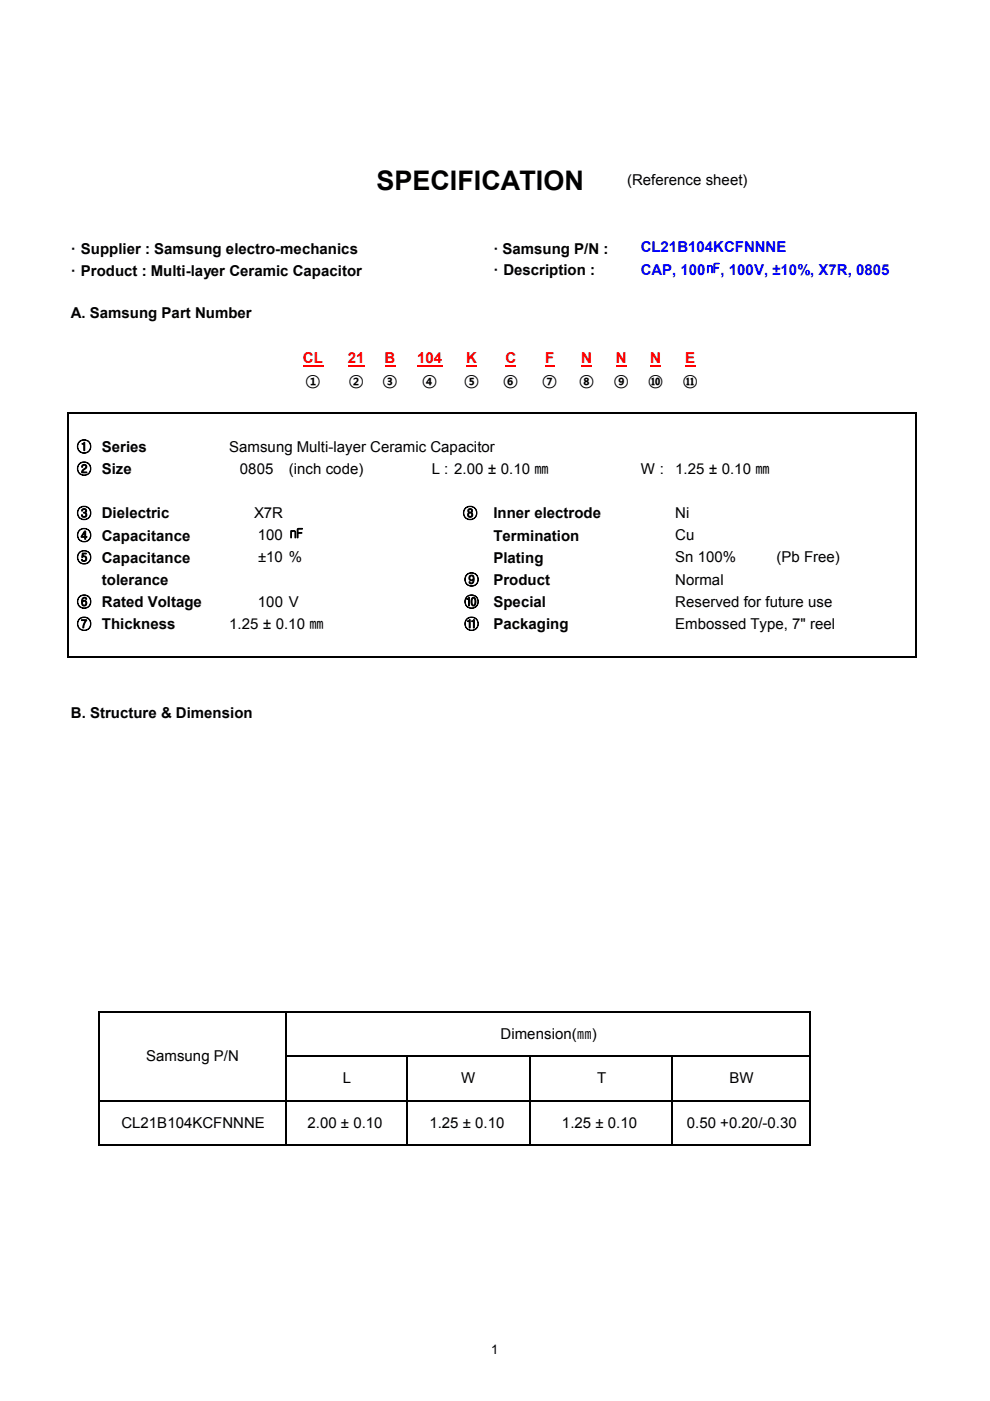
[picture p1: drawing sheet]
<svg xmlns="http://www.w3.org/2000/svg" width="210mm" height="297mm" viewBox="0 0 210 297" stroke-linecap="round" stroke-linejoin="round" font-family="sans-serif">
<defs><g id="words">
<text font-size="5.7" x="79.9" y="40.3">SPECIFICATION</text>
<g font-size="3.2">
<text x="133" y="39.3">(Reference sheet)</text>
<text x="15" y="53.8">· Supplier : Samsung electro-mechanics</text>
<text x="104.6" y="53.8">· Samsung P/N :</text>
<text x="15" y="58.5">· Product : Multi-layer Ceramic Capacitor</text>
<text x="104.6" y="58.3">· Description :</text>
<text x="15" y="67.4">A. Samsung Part Number</text>
<text x="64.8" y="81.7">①</text>
<text x="74" y="81.7">②</text>
<text x="81.2" y="81.7">③</text>
<text x="89.5" y="81.7">④</text>
<text x="98.4" y="81.7">⑤</text>
<text x="106.7" y="81.7">⑥</text>
<text x="115" y="81.7">⑦</text>
<text x="122.9" y="81.7">⑧</text>
<text x="130.2" y="81.7">⑨</text>
<text x="137.5" y="81.7">⑩</text>
<text x="144.8" y="81.7">⑪</text>
<text x="16.3" y="95.8">① Series</text>
<text x="48.6" y="95.8">Samsung Multi-layer Ceramic Capacitor</text>
<text x="16.3" y="100.5">② Size</text>
<text x="50.9" y="100.5">0805</text>
<text x="61.3" y="100.5">(inch code)</text>
<text x="91.6" y="100.5">L : 2.00 ± 0.10 ㎜</text>
<text x="135.9" y="100.5">W :</text>
<text x="143.2" y="100.5">1.25 ± 0.10 ㎜</text>
<text x="16.3" y="109.9">③ Dielectric</text>
<text x="53.9" y="109.9">X7R</text>
<text x="98.1" y="109.9">⑧</text>
<text x="104.7" y="109.9">Inner electrode</text>
<text x="143.2" y="109.7">Ni</text>
<text x="16.3" y="114.6">④ Capacitance</text>
<text x="16.3" y="119.3">⑤ Capacitance</text>
<text x="54.7" y="114.6">100 ㎋</text>
<text x="54.7" y="119.3">±10 %</text>
<text x="104.7" y="114.6">Termination</text>
<text x="104.7" y="119.3">Plating</text>
<text x="143.2" y="114.4">Cu</text>
<text x="143.2" y="119.1">Sn 100%</text>
<text x="164.7" y="119.3">(Pb Free)</text>
<text x="21.6" y="124">tolerance</text>
<text x="98.4" y="124">⑨</text>
<text x="104.7" y="124">Product</text>
<text x="143.2" y="124">Normal</text>
<text x="16.3" y="128.7">⑥ Rated Voltage</text>
<text x="54.7" y="128.7">100 V</text>
<text x="98.4" y="128.7">⑩</text>
<text x="104.7" y="128.7">Special</text>
<text x="143.2" y="128.7">Reserved for future use</text>
<text x="16.3" y="133.4">⑦ Thickness</text>
<text x="48.6" y="133.4">1.25 ± 0.10 ㎜</text>
<text x="98.4" y="133.4">⑪</text>
<text x="104.7" y="133.4">Packaging</text>
<text x="143.2" y="133.4">Embossed Type, 7&quot; reel</text>
<text x="15" y="152.2">B. Structure &amp; Dimension</text>
<text x="106.2" y="220.2">Dimension(㎜)</text>
<text x="31" y="224.9">Samsung P/N</text>
<text x="72.7" y="229.6">L</text>
<text x="97.8" y="229.6">W</text>
<text x="126.7" y="229.6">T</text>
<text x="154.7" y="229.6">BW</text>
<text x="25.7" y="239.1">CL21B104KCFNNNE</text>
<text x="65.2" y="239.1">2.00 ± 0.10</text>
<text x="91.1" y="239.1">1.25 ± 0.10</text>
<text x="119.2" y="239.1">1.25 ± 0.10</text>
<text x="145.7" y="239.1">0.50 +0.20/-0.30</text>
</g>
<g font-size="3.2" fill="#00f">
<text x="135.9" y="53.5">CL21B104KCFNNNE</text>
<text x="135.9" y="58.2">CAP, 100㎋, 100V, ±10%, X7R, 0805</text>
</g>
<g font-size="3.2" fill="#f00">
<text x="64.3" y="77">CL</text>
<text x="73.7" y="77">21</text>
<text x="81.6" y="77">B</text>
<text x="88.5" y="77">104</text>
<text x="98.9" y="77">K</text>
<text x="107.2" y="77">C</text>
<text x="115.7" y="77">F</text>
<text x="123.3" y="77">N</text>
<text x="130.6" y="77">N</text>
<text x="137.9" y="77">N</text>
<text x="145.3" y="77">E</text>
</g>
</g></defs>
<path d="M64.3 77.5h4.2M73.7 77.5h3.6M81.6 77.5h2.3M88.5 77.5h5.4M98.9 77.5h2.3M107.2 77.5h2.3" fill="none" stroke="#f00" stroke-width=".34"/>
<path d="M115.7 77.3h1.9v.4h-1.9z" fill="#f00"/>
<path d="M123.3 77.5h2.3M130.6 77.5h2.3M137.9 77.5h2.4M145.3 77.5h2.2" fill="none" stroke="#f00" stroke-width=".34"/>
<g fill="none" stroke="#000" stroke-width=".3">
<path d="M14.4 87.5v51.9M14.6 87.6h179.8M194.2 87.8v51.6M14.6 139.3h179.8M21 214.3v28.7M21.1 214.5h150.9M60.6 214.6v28.4M171.9 214.6v28.4M21.1 233.4h150.9M60.8 223.9h111.2M86.3 224.1v18.9M112.3 224.1v18.9"/>
<path d="M142.6 224.1v18.9M21.1 242.8h150.9"/>
</g>
<use href="#words"/>
</svg>
